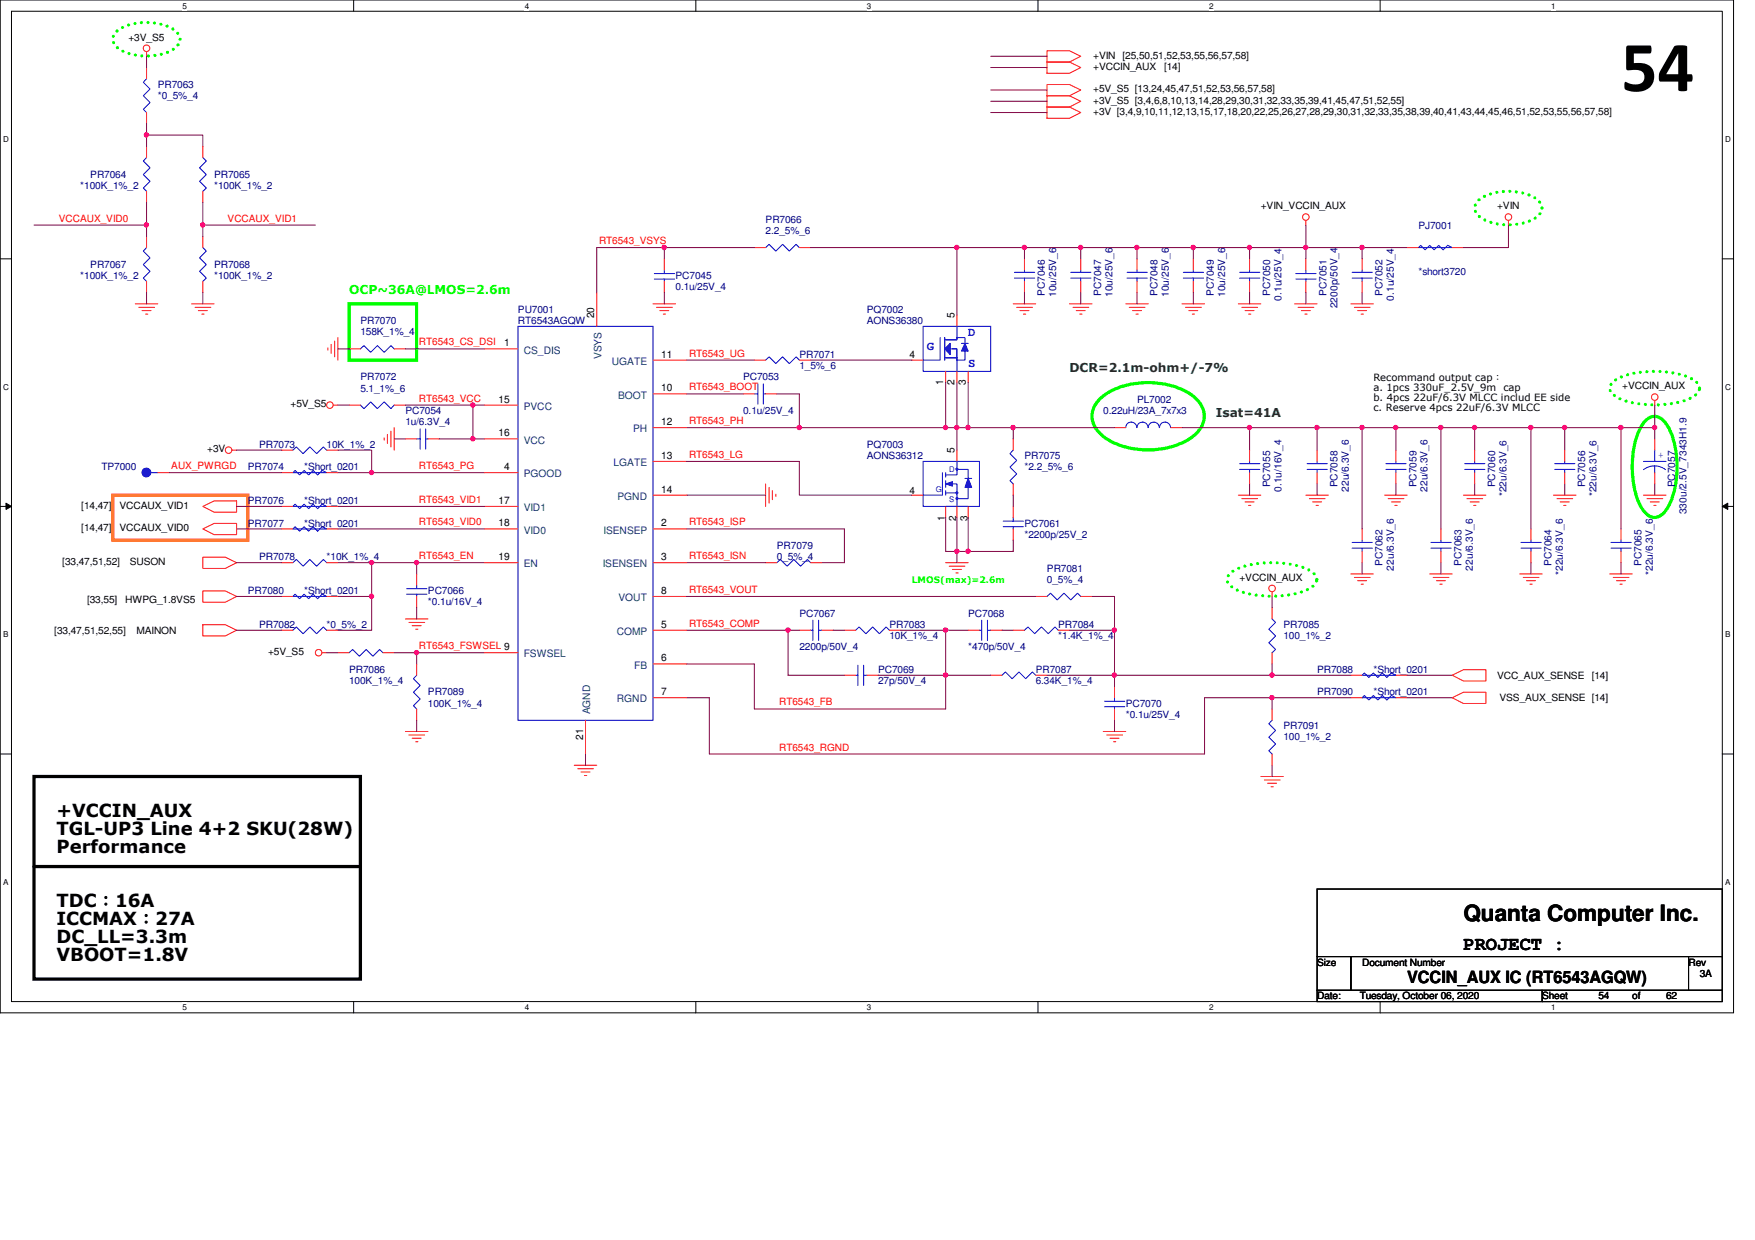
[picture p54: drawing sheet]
<svg xmlns="http://www.w3.org/2000/svg" width="297mm" height="210mm" viewBox="0 0 297 210" stroke-linecap="round" stroke-linejoin="round" font-family="sans-serif">
<defs><g id="words">
<text font-size="12.2" x="274.4" y="15.4">54</text>
<text font-size="3.8" x="247.7" y="155.9">Quanta Computer Inc.</text>
<text font-size="3.2" x="247.7" y="160.8">PROJECT :</text>
<g font-size="3">
<text x="9.6" y="138.3">+VCCIN_AUX</text>
<text x="9.6" y="141.4">TGL-UP3 Line 4+2 SKU(28W)</text>
<text x="9.6" y="144.4">Performance</text>
<text x="9.6" y="153.5">TDC：16A</text>
<text x="9.6" y="156.6">ICCMAX：27A</text>
<text x="9.6" y="159.6">DC_LL=3.3m</text>
<text x="9.6" y="162.7">VBOOT=1.8V</text>
</g>
<text font-size="2.8" x="238.2" y="166.5">VCCIN_AUX IC (RT6543AGQW)</text>
<text font-size="2.1" fill="#0f0" x="59.1" y="49.7">OCP~36A@LMOS=2.6m</text>
<g font-size="2.1" fill="#00f">
<text x="156.8" y="59.2">G</text>
<text x="163.9" y="56.9">D</text>
<text x="163.9" y="62.1">S</text>
</g>
<g font-size="2.1" fill="#008000">
<text x="181" y="63">DCR=2.1m-ohm+/-7%</text>
<text x="205.8" y="70.7">Isat=41A</text>
</g>
<g font-size="1.7">
<text x="21.8" y="6.9">+3V_S5</text>
<text x="185" y="9.9">+VIN [25,50,51,52,53,55,56,57,58]</text>
<text x="185" y="11.8">+VCCIN_AUX</text>
<text x="197" y="11.8">[14]</text>
<text x="185" y="17.5">+3V_S5 [3,4,6,8,10,13,14,28,29,30,31,32,33,35,39,41,45,47,51,52,55]</text>
<text x="185" y="15.6">+5V_S5 [13,24,45,47,51,52,53,56,57,58]</text>
<text x="185" y="19.4">+3V [3,4,9,10,11,12,13,15,17,18,20,22,25,26,27,28,29,30,31,32,33,35,38,39,40,41,43,44,45,46,51,52,53,55,56,57,58]</text>
<text x="213.4" y="35.4">+VIN_VCCIN_AUX</text>
<text x="253.4" y="35.4">+VIN</text>
<text x="100.6" y="53.9" transform="rotate(-90 100.6 53.9)">20</text>
<text x="161.5" y="53.9" transform="rotate(-90 161.5 53.9)">5</text>
<text x="85.3" y="58.6">1</text>
<text x="111.9" y="60.5">11</text>
<text x="153.9" y="60.5">4</text>
<text x="159.6" y="65.2" transform="rotate(-90 159.6 65.2)">1</text>
<text x="161.5" y="65.2" transform="rotate(-90 161.5 65.2)">2</text>
<text x="163.4" y="65.2" transform="rotate(-90 163.4 65.2)">3</text>
<text x="232.4" y="64.6">Recommand output cap：</text>
<text x="274.6" y="65.9">+VCCIN_AUX</text>
<text x="49.2" y="69">+5V_S5</text>
<text x="84.4" y="68.2">15</text>
<text x="111.9" y="66.3">10</text>
<text x="111.9" y="72">12</text>
<text x="232.4" y="66.3">a. 1pcs 330uF_2.5V_9m</text>
<text x="232.4" y="67.9">b. 4pcs 22uF/6.3V MLCC includ EE side</text>
<text x="232.4" y="69.6">c. Reserve 4pcs 22uF/6.3V MLCC</text>
<text x="254.5" y="66.3">cap</text>
<text x="35.1" y="76.6">+3V</text>
<text x="84.4" y="73.9">16</text>
<text x="111.9" y="77.7">13</text>
<text x="161.5" y="76.8" transform="rotate(-90 161.5 76.8)">5</text>
<text x="85.3" y="79.6">4</text>
<text x="111.9" y="83.4">14</text>
<text x="154" y="83.7">4</text>
<text x="13.8" y="89.9">[14,47]</text>
<text x="13.8" y="86.1">[14,47]</text>
<text x="20.2" y="89.9">VCCAUX_VID0</text>
<text x="20.2" y="86.1">VCCAUX_VID1</text>
<text x="84.4" y="85.3">17</text>
<text x="84.4" y="89.1">18</text>
<text x="111.9" y="89.1">2</text>
<text x="159.9" y="88.2" transform="rotate(-90 159.9 88.2)">1</text>
<text x="161.8" y="88.2" transform="rotate(-90 161.8 88.2)">2</text>
<text x="163.7" y="88.2" transform="rotate(-90 163.7 88.2)">3</text>
<text x="10.5" y="95.6">[33,47,51,52]</text>
<text x="22" y="95.6">SUSON</text>
<text x="84.4" y="94.8">19</text>
<text x="111.9" y="94.8">3</text>
<text x="111.9" y="100.5">8</text>
<text x="209.8" y="98.3">+VCCIN_AUX</text>
<text x="9.2" y="107.3">[33,47,51,52,55]</text>
<text x="14.7" y="102.1">[33,55]</text>
<text x="21.2" y="102.1">HWPG_1.8VS5</text>
<text x="23.1" y="107.3">MAINON</text>
<text x="111.9" y="106.3">5</text>
<text x="45.4" y="110.9">+5V_S5</text>
<text x="111.9" y="112">6</text>
<text x="111.9" y="117.7">7</text>
<text x="253.4" y="114.9">VCC_AUX_SENSE</text>
<text x="253.8" y="118.7">VSS_AUX_SENSE [14]</text>
<text x="269.4" y="114.9">[14]</text>
<text x="98.7" y="125.2" transform="rotate(-90 98.7 125.2)">21</text>
<text x="222.9" y="163.4">Size</text>
<text x="230.5" y="163.4">Document Number</text>
<text x="285.8" y="163.4">Rev</text>
<text x="287.7" y="165.4">3A</text>
<text x="222.9" y="169.2">Date:</text>
<text x="230.2" y="169.2">Tuesday, October 06, 2020</text>
<text x="261" y="169.2">Sheet</text>
<text x="270.5" y="169.2">54</text>
<text x="276.3" y="169.2">of</text>
<text x="282" y="169.2">62</text>
</g>
<g font-size="1.7" fill="#000080">
<text x="26.7" y="14.9">PR7063</text>
<text x="26.7" y="16.8">*0_5%_4</text>
<text x="13.6" y="32">*100K_1%_2</text>
<text x="15.3" y="30.1">PR7064</text>
<text x="36.2" y="30.1">PR7065</text>
<text x="36.2" y="32">*100K_1%_2</text>
<text x="129.6" y="37.7">PR7066</text>
<text x="129.6" y="39.6">2.2_5%_6</text>
<text x="240.1" y="38.7">PJ7001</text>
<text x="13.6" y="47.2">*100K_1%_2</text>
<text x="15.3" y="45.3">PR7067</text>
<text x="36.2" y="45.3">PR7068</text>
<text x="36.2" y="47.2">*100K_1%_2</text>
<text x="114.3" y="47.2">PC7045</text>
<text x="240.1" y="46.5">*short3720</text>
<text x="87.7" y="53">PU7001</text>
<text x="114.3" y="49.1">0.1u/25V_4</text>
<text x="146.7" y="53">PQ7002</text>
<text x="176.9" y="50.1" transform="rotate(-90 176.9 50.1)">PC7046</text>
<text x="178.8" y="50.3" transform="rotate(-90 178.8 50.3)">10u/25V_6</text>
<text x="186.4" y="50.1" transform="rotate(-90 186.4 50.1)">PC7047</text>
<text x="188.3" y="50.3" transform="rotate(-90 188.3 50.3)">10u/25V_6</text>
<text x="195.9" y="50.1" transform="rotate(-90 195.9 50.1)">PC7048</text>
<text x="197.8" y="50.3" transform="rotate(-90 197.8 50.3)">10u/25V_6</text>
<text x="205.4" y="50.1" transform="rotate(-90 205.4 50.1)">PC7049</text>
<text x="207.3" y="50.3" transform="rotate(-90 207.3 50.3)">10u/25V_6</text>
<text x="215" y="50.1" transform="rotate(-90 215 50.1)">PC7050</text>
<text x="216.9" y="50.9" transform="rotate(-90 216.9 50.9)">0.1u/25V_4</text>
<text x="224.5" y="50.1" transform="rotate(-90 224.5 50.1)">PC7051</text>
<text x="226.4" y="52.2" transform="rotate(-90 226.4 52.2)">2200p/50V_4</text>
<text x="234" y="50.1" transform="rotate(-90 234 50.1)">PC7052</text>
<text x="235.9" y="50.9" transform="rotate(-90 235.9 50.9)">0.1u/25V_4</text>
<text x="61" y="54.9">PR7070</text>
<text x="61" y="56.8">158K_1%_4</text>
<text x="87.7" y="54.9">RT6543AGQW</text>
<text x="146.7" y="54.9">AONS36380</text>
<text x="61" y="64.4">PR7072</text>
<text x="125.8" y="64.4">PC7053</text>
<text x="135.3" y="60.6">PR7071</text>
<text x="135.3" y="62.5">1_5%_6</text>
<text x="61" y="66.3">5.1_1%_6</text>
<text x="68.6" y="70.1">PC7054</text>
<text x="125.8" y="70.1">0.1u/25V_4</text>
<text x="186.7" y="70.1">0.22uH/23A_7x7x3</text>
<text x="192.4" y="68.2">PL7002</text>
<text x="43.9" y="75.8">PR7073</text>
<text x="55.3" y="75.8">10K_1%_2</text>
<text x="68.6" y="72">1u/6.3V_4</text>
<text x="146.7" y="75.8">PQ7003</text>
<text x="146.7" y="77.7">AONS36312</text>
<text x="173.4" y="77.7">PR7075</text>
<text x="17.2" y="79.6">TP7000</text>
<text x="41.9" y="79.6">PR7074</text>
<text x="51.5" y="79.6">*Short_0201</text>
<text x="173.4" y="79.6">*2.2_5%_6</text>
<text x="215" y="82.5" transform="rotate(-90 215 82.5)">PC7055</text>
<text x="216.9" y="83.3" transform="rotate(-90 216.9 83.3)">0.1u/16V_4</text>
<text x="226.4" y="82.5" transform="rotate(-90 226.4 82.5)">PC7058</text>
<text x="228.3" y="83.3" transform="rotate(-90 228.3 83.3)">22u/6.3V_6</text>
<text x="239.7" y="82.5" transform="rotate(-90 239.7 82.5)">PC7059</text>
<text x="241.6" y="83.3" transform="rotate(-90 241.6 83.3)">22u/6.3V_6</text>
<text x="253.1" y="82.5" transform="rotate(-90 253.1 82.5)">PC7060</text>
<text x="268.3" y="82.5" transform="rotate(-90 268.3 82.5)">PC7056</text>
<text x="283.5" y="82.5" transform="rotate(-90 283.5 82.5)">PC7057</text>
<text x="41.9" y="89.2">PR7077</text>
<text x="41.9" y="85.3">PR7076</text>
<text x="51.5" y="89.2">*Short_0201</text>
<text x="51.5" y="85.3">*Short_0201</text>
<text x="173.4" y="89.2">PC7061</text>
<text x="255" y="84" transform="rotate(-90 255 84)">*22u/6.3V_6</text>
<text x="270.2" y="84" transform="rotate(-90 270.2 84)">*22u/6.3V_6</text>
<text x="285.5" y="87.1" transform="rotate(-90 285.5 87.1)">330u/2.5V_7343H1.9</text>
<text x="43.9" y="94.9">PR7078</text>
<text x="55.3" y="94.9">*10K_1%_4</text>
<text x="131.5" y="93">PR7079</text>
<text x="131.5" y="94.9">0_5%_4</text>
<text x="173.4" y="91.1">*2200p/25V_2</text>
<text x="234" y="95.8" transform="rotate(-90 234 95.8)">PC7062</text>
<text x="247.4" y="95.8" transform="rotate(-90 247.4 95.8)">PC7063</text>
<text x="262.6" y="95.8" transform="rotate(-90 262.6 95.8)">PC7064</text>
<text x="277.8" y="95.8" transform="rotate(-90 277.8 95.8)">PC7065</text>
<text x="41.9" y="100.6">PR7080</text>
<text x="51.5" y="100.6">*Short_0201</text>
<text x="72.4" y="100.6">PC7066</text>
<text x="177.2" y="96.8">PR7081</text>
<text x="177.2" y="98.7">0_5%_4</text>
<text x="235.9" y="96.6" transform="rotate(-90 235.9 96.6)">22u/6.3V_6</text>
<text x="249.3" y="96.6" transform="rotate(-90 249.3 96.6)">22u/6.3V_6</text>
<text x="264.5" y="97.4" transform="rotate(-90 264.5 97.4)">*22u/6.3V_6</text>
<text x="279.7" y="97.4" transform="rotate(-90 279.7 97.4)">*22u/6.3V_6</text>
<text x="43.9" y="106.3">PR7082</text>
<text x="55.3" y="106.3">*0_5%_2</text>
<text x="72.4" y="102.5">*0.1u/16V_4</text>
<text x="135.3" y="104.4">PC7067</text>
<text x="150.5" y="106.3">PR7083</text>
<text x="163.9" y="104.4">PC7068</text>
<text x="179.1" y="106.3">PR7084</text>
<text x="217.2" y="106.3">PR7085</text>
<text x="59.1" y="113.9">PR7086</text>
<text x="135.3" y="110.1">2200p/50V_4</text>
<text x="148.6" y="113.9">PC7069</text>
<text x="150.5" y="108.2">10K_1%_4</text>
<text x="163.9" y="110.1">*470p/50V_4</text>
<text x="175.3" y="113.9">PR7087</text>
<text x="179.1" y="108.2">*1.4K_1%_4</text>
<text x="217.2" y="108.2">100_1%_2</text>
<text x="222.9" y="113.9">PR7088</text>
<text x="232.4" y="113.9">*Short_0201</text>
<text x="59.1" y="115.8">100K_1%_4</text>
<text x="72.4" y="117.7">PR7089</text>
<text x="72.4" y="119.6">100K_1%_4</text>
<text x="148.6" y="115.8">27p/50V_4</text>
<text x="175.3" y="115.8">6.34K_1%_4</text>
<text x="190.5" y="119.6">PC7070</text>
<text x="222.9" y="117.7">PR7090</text>
<text x="232.4" y="117.7">*Short_0201</text>
<text x="190.5" y="121.5">*0.1u/25V_4</text>
<text x="217.2" y="123.4">PR7091</text>
<text x="217.2" y="125.3">100_1%_2</text>
</g>
<g font-size="1.7" fill="#f00">
<text x="9.9" y="37.5">VCCAUX_VID0</text>
<text x="38.5" y="37.5">VCCAUX_VID1</text>
<text x="101.4" y="41.3">RT6543_VSYS</text>
<text x="70.9" y="58.5">RT6543_CS_DSI</text>
<text x="116.6" y="60.4">RT6543_UG</text>
<text x="70.9" y="68">RT6543_VCC</text>
<text x="116.6" y="71.8">RT6543_PH</text>
<text x="116.6" y="66.1">RT6543_BOOT</text>
<text x="116.6" y="77.5">RT6543_LG</text>
<text x="29" y="79.4">AUX_PWRGD</text>
<text x="70.9" y="79.4">RT6543_PG</text>
<text x="70.9" y="85.1">RT6543_VID1</text>
<text x="70.9" y="88.9">RT6543_VID0</text>
<text x="116.6" y="88.9">RT6543_ISP</text>
<text x="70.9" y="94.7">RT6543_EN</text>
<text x="116.6" y="94.7">RT6543_ISN</text>
<text x="116.6" y="100.4">RT6543_VOUT</text>
<text x="116.6" y="106.1">RT6543_COMP</text>
<text x="70.9" y="109.9">RT6543_FSWSEL 9</text>
<text x="131.9" y="119.4">RT6543_FB</text>
<text x="131.9" y="127">RT6543_RGND</text>
</g>
<g font-size="1.7" fill="#004080">
<text x="88.6" y="59.9">CS_DIS</text>
<text x="101.8" y="60.8" transform="rotate(-90 101.8 60.8)">VSYS</text>
<text x="103.5" y="61.8">UGATE</text>
<text x="88.6" y="69.4">PVCC</text>
<text x="104.6" y="67.5">BOOT</text>
<text x="88.6" y="75.1">VCC</text>
<text x="107.1" y="73.2">PH</text>
<text x="88.6" y="80.8">PGOOD</text>
<text x="103.8" y="78.9">LGATE</text>
<text x="88.6" y="86.5">VID1</text>
<text x="104.5" y="84.6">PGND</text>
<text x="88.6" y="90.3">VID0</text>
<text x="102.1" y="90.3">ISENSEP</text>
<text x="88.6" y="96.1">EN</text>
<text x="102" y="96.1">ISENSEN</text>
<text x="104.7" y="101.8">VOUT</text>
<text x="104.4" y="107.5">COMP</text>
<text x="88.6" y="111.3">FSWSEL</text>
<text x="107.4" y="113.2">FB</text>
<text x="104.4" y="118.9">RGND</text>
<text x="99.9" y="120.9" transform="rotate(-90 99.9 120.9)">AGND</text>
</g>
<text font-size="1.7" fill="#00f" x="280.7" y="77.5">+</text>
<text font-size="1.5" fill="#0f0" x="154.3" y="98.7">LMOS(max)=2.6m</text>
<g font-size="1.4">
<text x="30.9" y="1.4">5</text>
<text x="88.8" y="1.4">4</text>
<text x="146.7" y="1.4">3</text>
<text x="204.6" y="1.4">2</text>
<text x="262.5" y="1.4">1</text>
<text x=".5" y="24.1">D</text>
<text x="292" y="24.1">D</text>
<text x=".5" y="66">C</text>
<text x="292" y="66">C</text>
<text x=".5" y="107.9">B</text>
<text x="292" y="107.9">B</text>
<text x=".5" y="149.8">A</text>
<text x="292" y="149.8">A</text>
<text x="30.9" y="171">5</text>
<text x="88.8" y="171">4</text>
<text x="146.7" y="171">3</text>
<text x="204.6" y="171">2</text>
<text x="262.5" y="171">1</text>
</g>
<g font-size="1.3" fill="#00f">
<text x="158.4" y="83.3">G</text>
<text x="160.7" y="79.9">D</text>
<text x="160.7" y="85">S</text>
</g>
</g></defs>
<path d="M0 0h293.4v171.4h-293.4zM1.9 1.9h289.6v167.6h-289.6z" fill="none" stroke="#000" stroke-width=".17"/>
<g fill="#fff">
<path d="M30.9 .2h.8v1.5h-.8z"/>
<path d="M30.9 169.8h.8v1.5h-.8z"/>
</g>
<path d="M59.9 0v1.9M59.9 169.5v1.9" fill="none" stroke="#000" stroke-width=".17"/>
<g fill="#fff">
<path d="M88.8 .2h.8v1.5h-.8z"/>
<path d="M88.8 169.8h.8v1.5h-.8z"/>
</g>
<path d="M117.8 0v1.9M117.8 169.5v1.9" fill="none" stroke="#000" stroke-width=".17"/>
<g fill="#fff">
<path d="M146.7 .2h.8v1.5h-.8z"/>
<path d="M146.7 169.8h.8v1.5h-.8z"/>
</g>
<path d="M175.7 0v1.9M175.7 169.5v1.9" fill="none" stroke="#000" stroke-width=".17"/>
<g fill="#fff">
<path d="M204.6 .2h.8v1.5h-.8z"/>
<path d="M204.6 169.8h.8v1.5h-.8z"/>
</g>
<path d="M233.6 0v1.9M233.6 169.5v1.9" fill="none" stroke="#000" stroke-width=".17"/>
<g fill="#fff">
<path d="M262.5 .2h.8v1.5h-.8z"/>
<path d="M262.5 169.8h.8v1.5h-.8z"/>
<path d="M.5 22.9h1v1.5h-1z"/>
<path d="M292 22.9h1v1.5h-1z"/>
<path d="M.5 64.8h1v1.5h-1z"/>
<path d="M292 64.8h1v1.5h-1z"/>
</g>
<path d="M0 43.8h1.9M291.5 43.8h1.9" fill="none" stroke="#000" stroke-width=".17"/>
<g fill="#fff">
<path d="M.5 106.7h.9v1.5h-.9z"/>
<path d="M292 106.7h.9v1.5h-.9z"/>
</g>
<path d="M0 85.7h1.9M1 85.2l.9 .5-.9 .5zM291.5 85.7l.9-.5v1zM291.5 85.7h1.9" fill="none" stroke="#000" stroke-width=".17"/>
<path d="M1 85.2l.9 .5-.9 .5zM291.5 85.7l.9-.5v1z" fill="#000"/>
<g fill="#fff">
<path d="M.5 148.6h.9v1.5h-.9z"/>
<path d="M292 148.6h.9v1.5h-.9z"/>
</g>
<path d="M0 127.6h1.9M291.5 127.6h1.9M222.9 150.5h68.6v11.4h-68.6zM222.9 161.9h5.7v5.7h-5.7zM222.9 167.6h38.1v1.9h-38.1zM228.6 161.9h57.2v5.7h-57.2zM261 167.6h30.5v1.9h-30.5zM285.8 161.9h5.7v5.7h-5.7z" fill="none" stroke="#000" stroke-width=".17"/>
<path d="M19.1 83.8h22.8v7.6h-22.8z" fill="none" stroke="#ff8000" stroke-width=".55"/>
<path d="M59.1 51.4h11.4v9.6h-11.4zM186.3 67.4a12.9 12.9 0 0 1 10.8-2.4 9.7 9.7 0 0 1 5.8 3.1 3.8 3.8 0 0 1-.6 5.4 12.9 12.9 0 0 1-10.7 2.4 9.6 9.6 0 0 1-5.9-3.1 3.8 3.8 0 0 1 .6-5.4zM278.3 71.4a2.05 2.05 0 0 1 3.5 0 13.4 13.4 0 0 1 2 9 11.3 11.3 0 0 1-2 6.2 2.05 2.05 0 0 1-3.5 0 13.6 13.6 0 0 1-2-9 11.3 11.3 0 0 1 2-6.2z" fill="none" stroke="#0f0" stroke-width=".55"/>
<path d="M5.8 131.4h55.2v34.3h-55.2zM5.8 146.7h55.2" fill="none" stroke="#000" stroke-width=".55"/>
<path d="M19.9 5.2a9.3 9.3 0 0 1 9.8 0 1.7 1.7 0 0 1 0 2.9 9.3 9.3 0 0 1-9.8 0 1.71 1.71 0 0 1 0-2.9zM250.4 33.8a9.3 9.3 0 0 1 9.8 0 1.7 1.7 0 0 1 0 2.9 9.3 9.3 0 0 1-9.8 0 1.71 1.71 0 0 1 0-2.9zM272.8 64.8a8.2 8.2 0 0 1 4.8-1.8 16.4 16.4 0 0 1 8.6 1 1.89 1.89 0 0 1 1.4 2.2 5.6 5.6 0 0 1-4.1 2 17.1 17.1 0 0 1-9.6-.8 1.89 1.89 0 0 1-1.3-2.2zM208.1 97.2a8.2 8.2 0 0 1 4.8-1.8 16.4 16.4 0 0 1 8.5 1 1.89 1.89 0 0 1 1.4 2.1 5.6 5.6 0 0 1-4 2.1 17.1 17.1 0 0 1-9.7-.8 1.89 1.89 0 0 1-1.3-2.2z" fill="none" stroke="#0f0" stroke-width=".55" stroke-dasharray="0 1.1"/>
<g fill="none" stroke="#f00" stroke-width=".17">
<path d="M24.8 8.8v.7M177.2 8.6h3.8l1.9 .9-1.9 1h-3.8zM177.2 10.5h3.8l1.9 .9-1.9 1h-3.8zM177.2 16.2h3.8l1.9 .9-1.9 1h-3.8zM177.2 14.3h3.8l1.9 .9-1.9 1h-3.8zM177.2 18.1h3.8l1.9 .9-1.9 1h-3.8zM221 37.3v.8M255.3 37.3v.8M22.9 51.4h3.8M23.5 52h2.7M24 52.6h1.6M24.6 53.2h.4"/>
<path d="M32.4 51.4h3.8M33 52h2.7M33.6 52.6h1.5M34.2 53.2h.3M34.3 40v1.9M34.3 47.6v1.9M55.5 58.9v.4M56 58.3v1.5M56.6 57.7v2.7M57.2 57.2v3.8M110.5 51.4h3.8M111.1 52h2.7"/>
<path d="M111.7 52.6h1.5M112.3 53.2h.3M171.5 51.4h3.8M172.1 52h2.6M172.6 52.6h1.6M173.2 53.2h.4M181 51.4h3.8M181.6 52h2.7M182.2 52.6h1.5M182.7 53.2h.4M190.5 51.4h3.8M191.1 52h2.7"/>
<path d="M191.7 52.6h1.5M192.3 53.2h.4M200.1 51.4h3.8M200.7 52h2.6M201.2 52.6h1.5M201.8 53.2h.4M202 43.8v1.9M202 47.6v1.9M209.6 51.4h3.8M210.2 52h2.6M210.7 52.6h1.6M211.3 53.2h.4"/>
<path d="M219.1 51.4h3.8M219.7 52h2.7M220.3 52.6h1.5M220.8 53.2h.4M228.6 51.4h3.8M229.2 52h2.7M229.8 52.6h1.5M230.4 53.2h.4M39.3 76.2h.7M47.7 76.2h1.9M55.3 76.2h1.9M56.4 68.6h.8"/>
<path d="M65 74.1v.4M65.6 73.5v1.6M66.2 73v2.6M66.7 72.4v3.8M280.1 67.8v.8M34.3 89.5l1.9-.9h3.8v1.9h-3.8zM34.3 85.7l1.9-.9h3.8v1.9h-3.8zM34.3 94.3h3.8l1.9 .9-1.9 1h-3.8zM129.6 81.9v3.8M130.2 82.5v2.7M130.7 83.1v1.5M131.3 83.7v.3"/>
<path d="M160.1 95.2h3.8M160.7 95.8h2.6M161.2 96.4h1.5M161.8 97h.4M209.6 83.8h3.8M210.2 84.4h2.6M210.7 85h1.6M211.3 85.6h.4M221 83.8h3.8M221.6 84.4h2.7M222.2 85h1.5M222.8 85.6h.3"/>
<path d="M228.6 97.2h3.8M229.2 97.7h2.7M229.8 98.3h1.5M230.4 98.9h.4M234.4 83.8h3.8M234.9 84.4h2.7M235.5 85h1.5M236.1 85.6h.4M242 97.2h3.8M242.6 97.7h2.6M243.1 98.3h1.5M243.7 98.9h.4"/>
<path d="M247.7 83.8h3.8M248.3 84.4h2.6M248.8 85h1.6M249.4 85.6h.4M257.2 97.2h3.8M257.8 97.7h2.7M258.4 98.3h1.5M258.9 98.9h.4M262.9 83.8h3.8M263.5 84.4h2.7M264.1 85h1.5M264.7 85.6h.3"/>
<path d="M272.5 97.2h3.8M273 97.7h2.7M273.6 98.3h1.5M274.2 98.9h.4M278.2 83.8h3.8M278.8 84.4h2.6M279.3 85h1.5M279.9 85.6h.4M34.3 100h3.8l1.9 1-1.9 .9h-3.8zM34.3 105.7h3.8l1.9 1-1.9 1h-3.8zM54.5 110.5h.8M68.6 104.8h3.8"/>
<path d="M69.2 105.4h2.7M69.8 105.9h1.5M70.4 106.5h.3M188.6 116.2v1.9M215.3 100.2v.8M245.8 114.3l1.9-.9h3.8v1.9h-3.8zM245.8 118.1l1.9-.9h3.8v1.9h-3.8zM68.6 123.8h3.8M69.2 124.4h2.7M69.8 125h1.5M70.4 125.6h.3M97.2 129.5h3.8"/>
<path d="M97.8 130.1h2.7M98.3 130.7h1.6M98.9 131.3h.4M186.7 123.8h3.8M187.3 124.4h2.7M187.9 125h1.5M188.5 125.6h.3M188.6 120v1.9M213.4 131.4h3.8M214 132h2.7M214.5 132.6h1.6M215.1 133.2h.4"/>
<circle cx="24.8" cy="8.2" r=".56"/>
<circle cx="221" cy="36.7" r=".56"/>
<circle cx="255.3" cy="36.7" r=".56"/>
<circle cx="38.7" cy="76.2" r=".56"/>
<circle cx="55.8" cy="68.6" r=".56"/>
<circle cx="280.1" cy="67.2" r=".56"/>
<circle cx="215.3" cy="99.6" r=".56"/>
<circle cx="53.9" cy="110.5" r=".56"/>
</g>
<path d="M34.3 41.9l.6 .6-1.1 1.1 1.1 1.2-1.1 1.1 1.1 1.2-.6 .5M200.3 47.1h3.4M200.3 46.1h3.4M202 45.7v.4M202 47.1v.5M49.6 76.2l.6-.6 1.1 1.2 1.1-1.2 1.2 1.2 1.1-1.2 .6 .6M186.9 118.7h3.5M186.9 119.6h3.5M188.6 119.6v.4M188.6 118.1v.6" fill="none" stroke="#00f" stroke-width=".17"/>
<path d="M159.9 59.1l.9-1v1.9z" fill="#00f"/>
<path d="M159.9 59.1l.9-1v1.9z" fill="none" stroke="#00f" stroke-width=".17"/>
<path d="M163.3 58.1l.6 1.3h-1.2z" fill="#00f"/>
<g fill="none" stroke="#00f" stroke-width=".17">
<path d="M110.7 46.3h3.5M110.7 47.2h3.5M112.4 47.2v.4M112.4 45.7v.6M129.6 41.9l.6-.5 1.1 1.1 1.2-1.1 1.1 1.1 1.1-1.1 .6 .5M156.2 55.2h11.5v7.7h-11.5zM159.1 57.2v3.8h-2.9M159.9 57.1v3.9M160.8 59.1h1.2v1.9M161.2 59.1h.8v1.9M162 57.1v.4h-1.9M162 57.1v.4h-2.1"/>
<path d="M162 57.1h1.3v1M162 55.2v1.9M162.7 58.1h1.2M163.3 58.1l.6 1.3h-1.2zM163.3 59.4v1.6h-1.3M190.8 47.1h3.4M190.8 46.1h3.4M192.4 45.7v.4M192.4 47.1v.5M219.3 46.3h3.5M219.3 47.2h3.5M221 47.2v.4"/>
<path d="M221 45.7v.6M159.9 60.6h2.1M160.1 60.6h1.7M162 61v1.9M221.2 79.5h3.5M221.2 78.5h3.5M222.9 78.1v.4M222.9 79.5v.5M234.6 79.5h3.4M234.6 78.5h3.4M236.3 78.1v.4M236.3 79.5v.5"/>
<path d="M263.1 79.5h3.5M263.1 78.5h3.5M264.8 78.1v.4M264.8 79.5v.5M278.2 79.5a3 3 0 0 1 3.7 0M278.2 78.1h3.8M280.1 78.9v1.1M280.1 76.2v1.9M49.6 95.2l.6-.5 1.1 1.1 1.1-1.1 1.2 1.1 1.1-1.1 .6 .5M49.6 89.5l.3-.3 .8 .7 .8-.7 .7 .7 .8-.7 .8 .7 .7-.7 .8 .3zM169.8 88.2h3.4M169.8 89.2h3.4"/>
<path d="M171.5 89.2v.3M171.5 87.6v.6M144.8 114.3h.4M145.2 112.6v3.4M146.2 114.3h.5M146.2 112.6v3.4M173.4 106.7l.6-.6 1.1 1.2 1.2-1.2 1.1 1.2 1.2-1.2 .5 .6"/>
</g>
<g fill="none" stroke="#f00" stroke-width=".17">
<path d="M112.4 47.6v1.9M112.4 43.8v1.9M127.7 41.9h1.9M135.3 41.9h1.9M162 53.3v1.9M192.4 43.8v1.9M192.4 47.6v1.9M221 47.6v1.9M221 43.8v1.9M154.3 61h1.9M160.1 62.9v1.9M162 62.9v1.9"/>
<path d="M163.9 62.9v1.9M222.9 76.2v1.9M236.3 76.2v1.9M264.8 76.2v1.9M280.1 74.3v1.9M47.7 95.2h1.9M47.7 89.5h1.9M55.3 95.2h1.9M55.3 89.5h1.9M171.5 89.5v1.9M171.5 85.7v1.9M222.9 80v1.9"/>
<path d="M236.3 80v1.9M264.8 80v1.9M280.1 80v1.9M142.9 114.3h1.9M146.7 114.3h1.9M171.5 106.7h1.9M179.1 106.7h1.9"/>
</g>
<circle cx="24.8" cy="80" r=".75" fill="#00f"/>
<g fill="none" stroke="#00f" stroke-width=".17">
<path d="M24.8 13.3l-.5 .6 1.1 1.2-1.1 1.1 1.1 1.2-1.1 1.1 .5 .5M24.8 26.7l-.5 .6 1.1 1.1-1.1 1.1 1.1 1.2-1.1 1.1 .5 .6M34.3 26.7l.6 .6-1.1 1.1 1.1 1.1-1.1 1.2 1.1 1.1-.6 .6M24.8 41.9l-.5 .6 1.1 1.1-1.1 1.2 1.1 1.1-1.1 1.2 .5 .5M61 59.1l.6-.6 1.1 1.1 1.2-1.1 1.1 1.1 1.2-1.1 .5 .6M87.7 55.2h22.8v66.7h-22.8zM171.7 47.1h3.4M171.7 46.1h3.4M173.4 45.7v.4M173.4 47.1v.5M181.2 47.1h3.5M181.2 46.1h3.5"/>
<path d="M182.9 45.7v.4M182.9 47.1v.5M209.8 47.1h3.4M209.8 46.1h3.4M211.5 45.7v.4M211.5 47.1v.5M228.9 47.1h3.4M228.9 46.1h3.4M230.5 45.7v.4M230.5 47.1v.5M240.1 41.9l.3-.4 .8 .8 .8-.8 .7 .8 .8-.8 .8 .8 .7-.8 .8 .4zM61 68.6l.6 .6 1.1-1.2 1.2 1.2 1.1-1.2 1.2 1.2 .5-.6"/>
<path d="M70.5 74.3h.6M71.1 72.6v3.4M72 74.3h.4M72 72.6v3.4M127.7 66.7h.6M128.3 65v3.4M129.2 65v3.4M129.2 66.7h.4M129.6 61l.6-.6 1.1 1.2 1.2-1.2 1.1 1.2 1.1-1.2 .6 .6M171.5 76.2l-.6 .6 1.2 1.1-1.2 1.2 1.2 1.1-1.2 1.2 .6 .5M192.4 72.4a.93 .93 0 0 0-.9-.9 .93 .93 0 0 0-1 .9M194.3 72.4a.93 .93 0 0 0-.9-.9 .93 .93 0 0 0-1 .9"/>
<path d="M196.2 72.4a.93 .93 0 0 0-.9-.9 .93 .93 0 0 0-1 .9M198.1 72.4a.93 .93 0 0 0-.9-.9 .93 .93 0 0 0-.9 .9M209.8 79.5h3.4M209.8 78.5h3.4M211.5 78.1v.4M211.5 79.5v.5M247.9 79.5h3.4M247.9 78.5h3.4M249.6 78.1v.4M249.6 79.5v.5M25.6 80h1.1M49.6 80l.3-.4 .8 .8 .8-.8 .7 .8 .8-.8 .8 .8 .7-.8 .8 .4z"/>
<path d="M49.6 85.7l.3-.4 .8 .8 .8-.8 .7 .8 .8-.8 .8 .8 .7-.8 .8 .4zM68.8 99.7h3.5M70.5 99.1v.6M131.5 95.2l.6-.5 1.1 1.1 1.2-1.1 1.1 1.1 1.1-1.1 .6 .5M160.1 83.4h1.9M160.1 81.4v1.1M160.1 80v.8M160.1 83.1v.7M160.1 85.7h3.8M163.3 81h1.2M228.9 92.8h3.4M228.9 91.8h3.4"/>
<path d="M230.5 91.4v.4M230.5 92.8v.5M242.2 92.8h3.4M242.2 91.8h3.4M243.9 91.4v.4M243.9 92.8v.5M257.4 92.8h3.5M257.4 91.8h3.5M259.1 91.4v.4M259.1 92.8v.5M272.7 92.8h3.4M272.7 91.8h3.4"/>
<path d="M274.4 91.4v.4M274.4 92.8v.5M49.6 106.7l.6-.6 1.1 1.2 1.1-1.2 1.2 1.2 1.1-1.2 .6 .6M49.6 101l.3-.4 .8 .7 .8-.7 .7 .7 .8-.7 .8 .7 .7-.7 .8 .4zM59.1 110.5l.6-.6 1.1 1.2 1.2-1.2 1.1 1.2 1.2-1.2 .5 .6M68.8 100.6h3.5M70.5 114.3l-.5 .6 1.1 1.1-1.1 1.2 1.1 1.1-1.1 1.2 .5 .5M70.5 100.6v.4M137.2 106.7h.4M137.6 105v3.4M138.6 106.7h.5M138.6 105v3.4"/>
<path d="M144.8 106.7l.6-.6 1.2 1.2 1.1-1.2 1.1 1.2 1.2-1.2 .5 .6M165.8 106.7h.4M166.2 105v3.4M167.1 105v3.4M167.1 106.7h.6M177.2 101l.6-.6 1.1 1.2 1.2-1.2 1.1 1.2 1.2-1.2 .5 .6M215.3 104.8l.6 .6-1.1 1.1 1.1 1.2-1.1 1.1 1.1 1.1-.6 .6M230.5 114.3l.4-.4 .8 .8 .7-.8 .8 .8 .8-.8 .7 .8 .8-.8 .8 .4zM230.9 117.7l.8 .8 .7-.8 .8 .8 .8-.8 .7 .8 .8-.8 .8 .4h-5.8zM215.3 121.9l-.5 .6 1.1 1.2-1.1 1.1 1.1 1.1-1.1 1.2 .5 .5"/>
<circle cx="24.8" cy="80" r=".75"/>
</g>
<g fill="none" stroke="#f00" stroke-width=".17">
<path d="M24.8 11.4v1.9M24.8 19v2M24.8 24.8v1.9M24.8 32.4v1.9M34.3 24.8v1.9M34.3 32.4v1.9M24.8 40v1.9M24.8 47.6v1.9M59.1 59.1h1.9M66.7 59.1h1.9M82 59.1h5.7M101 49.5v5.7"/>
<path d="M173.4 43.8v1.9M173.4 47.6v1.9M182.9 43.8v1.9M182.9 47.6v1.9M211.5 43.8v1.9M211.5 47.6v1.9M230.5 43.8v1.9M230.5 47.6v1.9M238.2 41.9h1.9M245.8 41.9h1.9M59.1 68.6h1.9M66.7 68.6h1.9"/>
<path d="M68.6 74.3h1.9M72.4 74.3h1.9M82 74.3h5.7M82 68.6h5.7M110.5 66.7h5.7M110.5 61h5.7M110.5 72.4h5.7M110.5 78.1h5.7M125.8 66.7h1.9M127.7 61h1.9M129.6 66.7h1.9M135.3 61h1.9"/>
<path d="M171.5 74.3v1.9M188.6 72.4h1.9M198.2 72.4h1.9M211.5 76.2v1.9M249.6 76.2v1.9M26.7 80h1.9M47.7 80h1.9M47.7 85.7h1.9M55.3 80h1.9M55.3 85.7h1.9M70.5 97.2v1.9M82 80h5.7"/>
<path d="M82 95.2h5.7M82 85.7h5.7M82 89.5h5.7M110.5 83.8h5.7M110.5 89.5h5.7M110.5 95.2h5.7M129.6 95.2h1.9M137.2 95.2h1.9M171.5 81.9v1.9M211.5 80v1.9M230.5 89.5v1.9M230.5 93.3v2"/>
<path d="M243.9 89.5v1.9M243.9 93.3v2M249.6 80v1.9M259.1 89.5v1.9M259.1 93.3v2M274.4 89.5v1.9M274.4 93.3v2M47.7 106.7h1.9M47.7 101h1.9M55.3 106.7h1.9M55.3 101h1.9M57.2 110.5h1.9"/>
<path d="M64.8 110.5h1.9M70.5 112.4v1.9M70.5 101v1.9M82 110.5h5.7M110.5 101h5.7M110.5 106.7h5.7M110.5 112.4h5.7M110.5 118.1h5.7M135.3 106.7h1.9M139.1 106.7h1.9M142.9 106.7h1.9M150.5 106.7h1.9"/>
<path d="M163.9 106.7h1.9M167.7 106.7h1.9M175.3 101h1.9M182.9 101h1.9M215.3 110.5v1.9M215.3 102.9v1.9M228.6 118.1h1.9M228.6 114.3h1.9M236.3 118.1h1.9M236.3 114.3h1.9M70.5 120v1.9M99.1 121.9v5.7"/>
<path d="M215.3 120v1.9M215.3 127.6v1.9"/>
</g>
<path d="M161.8 83.3h.3v.3h-.3z" fill-rule="evenodd" fill="#00f"/>
<path d="M161.8 83.3h.3v.3h-.3z" fill="none" stroke="#00f" stroke-width=".17"/>
<path d="M161.8 79.3h.3v.2h-.3z" fill-rule="evenodd" fill="#00f"/>
<path d="M161.8 79.3h.3v.2h-.3z" fill="none" stroke="#00f" stroke-width=".17"/>
<path d="M161.8 84.2h.3v.3h-.3z" fill-rule="evenodd" fill="#00f"/>
<path d="M162 79.5h1.9v1.5M162 78.1v2.3h-1.9M159.5 80v3.8h-3.3M161.2 81.9h.8v3.8M161.8 84.2h.3v.3h-.3zM163.9 82.5v1.9h-1.9" fill="none" stroke="#00f" stroke-width=".17"/>
<path d="M160.1 81.9l1.1-.4v.8z" fill="#00f"/>
<path d="M160.1 81.9l1.1-.4v.8z" fill="none" stroke="#00f" stroke-width=".17"/>
<path d="M163.9 81l.6 1.5h-1.2z" fill="#00f"/>
<path d="M156.2 78.1h9.6v7.6h-9.6zM163.9 81l.6 1.5h-1.2zM169.6 114.3l.6-.6 1.1 1.2 1.2-1.2 1.1 1.2 1.1-1.2 .6 .6" fill="none" stroke="#00f" stroke-width=".17"/>
<path d="M162 76.2v1.9M154.3 83.8h1.9M160.1 85.7v1.9M162 85.7v1.9M163.9 85.7v1.9M167.7 114.3h1.9M175.3 114.3h1.9" fill="none" stroke="#f00" stroke-width=".17"/>
<path d="M24.8 34.3v3.8M34.3 34.3v3.8h19.1M24.8 49.5v1.9M34.3 49.5v1.9" fill="none" stroke="#800040" stroke-width=".17"/>
<circle cx="34.3" cy="38.1" r=".37" fill="#f0f"/>
<circle cx="34.3" cy="38.1" r=".37" fill="none" stroke="#f0f" stroke-width=".17"/>
<path d="M5.8 38.1h19v1.9M34.3 38.1v1.9" fill="none" stroke="#800040" stroke-width=".17"/>
<circle cx="24.8" cy="38.1" r=".37" fill="#f0f"/>
<circle cx="24.8" cy="38.1" r=".37" fill="none" stroke="#f0f" stroke-width=".17"/>
<path d="M24.8 24.8v-1.9h9.5v1.9" fill="none" stroke="#800040" stroke-width=".17"/>
<circle cx="24.8" cy="22.8" r=".37" fill="#f0f"/>
<circle cx="24.8" cy="22.8" r=".37" fill="none" stroke="#f0f" stroke-width=".17"/>
<path d="M57.2 59.1h1.9M68.6 59.1h13.4M101 41.9v7.6M112.4 41.9h15.3M68.6 68.6h11.4M200.1 72.4h11.4M116.2 101h59.1M188.6 101v5.7" fill="none" stroke="#800040" stroke-width=".17"/>
<circle cx="80" cy="68.6" r=".37" fill="#f0f"/>
<circle cx="80" cy="68.6" r=".37" fill="none" stroke="#f0f" stroke-width=".17"/>
<path d="M80 74.3h2M62.9 80h19.1" fill="none" stroke="#800040" stroke-width=".17"/>
<circle cx="62.9" cy="80" r=".37" fill="#f0f"/>
<circle cx="62.9" cy="80" r=".37" fill="none" stroke="#f0f" stroke-width=".17"/>
<path d="M137.2 41.9h24.8M82 68.6h-2v5.7" fill="none" stroke="#800040" stroke-width=".17"/>
<circle cx="161.9" cy="41.9" r=".37" fill="#f0f"/>
<circle cx="161.9" cy="41.9" r=".37" fill="none" stroke="#f0f" stroke-width=".17"/>
<path d="M57.2 68.6h1.9M57.2 85.7h24.8M70.5 110.5h11.5" fill="none" stroke="#800040" stroke-width=".17"/>
<circle cx="70.5" cy="110.5" r=".37" fill="#f0f"/>
<circle cx="70.5" cy="110.5" r=".37" fill="none" stroke="#f0f" stroke-width=".17"/>
<path d="M101 41.9h11.4M99.1 127.6v1.9" fill="none" stroke="#800040" stroke-width=".17"/>
<circle cx="112.4" cy="41.9" r=".37" fill="#f0f"/>
<circle cx="112.4" cy="41.9" r=".37" fill="none" stroke="#f0f" stroke-width=".17"/>
<path d="M112.4 41.9v1.9M112.4 49.5v1.9M116.2 78.1h19.1M137.2 61h17.1M70.5 95.2h11.5M116.2 95.2h13.4M116.2 89.5h26.7M66.7 110.5h3.8v1.9M70.5 121.9v1.9" fill="none" stroke="#800040" stroke-width=".17"/>
<circle cx="70.5" cy="95.2" r=".37" fill="#f0f"/>
<circle cx="70.5" cy="95.2" r=".37" fill="none" stroke="#f0f" stroke-width=".17"/>
<path d="M116.2 66.7h9.6M116.2 72.4h43.9M162 93.3v1.9M55.3 110.5h1.9" fill="none" stroke="#800040" stroke-width=".17"/>
<circle cx="160" cy="72.4" r=".37" fill="#f0f"/>
<circle cx="160" cy="72.4" r=".37" fill="none" stroke="#f0f" stroke-width=".17"/>
<circle cx="135.3" cy="72.4" r=".37" fill="#f0f"/>
<circle cx="135.3" cy="72.4" r=".37" fill="none" stroke="#f0f" stroke-width=".17"/>
<path d="M163.9 72.4h24.7M120.1 118.1v9.5M127.7 112.4v7.6h32.4v-5.7" fill="none" stroke="#800040" stroke-width=".17"/>
<circle cx="171.5" cy="72.4" r=".37" fill="#f0f"/>
<circle cx="171.5" cy="72.4" r=".37" fill="none" stroke="#f0f" stroke-width=".17"/>
<path d="M116.2 118.1h3.9M148.6 114.3h11.5M152.4 106.7h7.7M169.6 106.7h1.9M181 106.7h7.6v7.6" fill="none" stroke="#800040" stroke-width=".17"/>
<circle cx="188.6" cy="114.3" r=".37" fill="#f0f"/>
<circle cx="188.6" cy="114.3" r=".37" fill="none" stroke="#f0f" stroke-width=".17"/>
<circle cx="188.6" cy="106.7" r=".37" fill="#f0f"/>
<circle cx="188.6" cy="106.7" r=".37" fill="none" stroke="#f0f" stroke-width=".17"/>
<path d="M135.3 106.7h-1.9v7.6M141 106.7h1.9M177.2 114.3h11.4" fill="none" stroke="#800040" stroke-width=".17"/>
<circle cx="133.4" cy="106.7" r=".37" fill="#f0f"/>
<circle cx="133.4" cy="106.7" r=".37" fill="none" stroke="#f0f" stroke-width=".17"/>
<path d="M57.2 89.5h24.8M116.2 112.4h11.5M116.2 106.7h17.2M133.4 114.3h9.5M163.9 106.7h-3.8v7.6" fill="none" stroke="#800040" stroke-width=".17"/>
<circle cx="160" cy="114.3" r=".37" fill="#f0f"/>
<circle cx="160" cy="114.3" r=".37" fill="none" stroke="#f0f" stroke-width=".17"/>
<circle cx="160" cy="106.7" r=".37" fill="#f0f"/>
<circle cx="160" cy="106.7" r=".37" fill="none" stroke="#f0f" stroke-width=".17"/>
<path d="M135.3 66.7v5.7M160.1 64.8v7.6h1.9M162 72.4h1.9M162 72.4v3.8M162 64.8v7.6M116.2 83.8h13.4M163.9 87.6v5.7h7.6v-1.9M160.1 114.3h7.6" fill="none" stroke="#800040" stroke-width=".17"/>
<circle cx="161.9" cy="72.4" r=".37" fill="#f0f"/>
<circle cx="161.9" cy="72.4" r=".37" fill="none" stroke="#f0f" stroke-width=".17"/>
<path d="M163.9 64.8v7.6" fill="none" stroke="#800040" stroke-width=".17"/>
<circle cx="163.8" cy="72.4" r=".37" fill="#f0f"/>
<circle cx="163.8" cy="72.4" r=".37" fill="none" stroke="#f0f" stroke-width=".17"/>
<path d="M162 93.3h1.9" fill="none" stroke="#800040" stroke-width=".17"/>
<circle cx="163.8" cy="93.3" r=".37" fill="#f0f"/>
<circle cx="163.8" cy="93.3" r=".37" fill="none" stroke="#f0f" stroke-width=".17"/>
<circle cx="161.9" cy="93.3" r=".37" fill="#f0f"/>
<circle cx="161.9" cy="93.3" r=".37" fill="none" stroke="#f0f" stroke-width=".17"/>
<path d="M74.3 74.3h5.7M116.2 61h11.5M131.5 66.7h3.8M171.5 72.4v1.9M160.1 87.6v5.7h1.9v-5.7M171.5 83.8v1.9M120.1 127.6h83.8" fill="none" stroke="#800040" stroke-width=".17"/>
<circle cx="80" cy="74.3" r=".37" fill="#f0f"/>
<circle cx="80" cy="74.3" r=".37" fill="none" stroke="#f0f" stroke-width=".17"/>
<path d="M255.3 38.1v3.8M173.4 41.9h-11.4v11.4M202 41.9h-9.6v1.9M221 41.9h9.5M66.7 74.3h1.9M135.3 78.1v5.7h19M188.6 114.3v1.9M188.6 121.9v1.9" fill="none" stroke="#800040" stroke-width=".17"/>
<circle cx="221" cy="41.9" r=".37" fill="#f0f"/>
<circle cx="221" cy="41.9" r=".37" fill="none" stroke="#f0f" stroke-width=".17"/>
<circle cx="230.5" cy="41.9" r=".37" fill="#f0f"/>
<circle cx="230.5" cy="41.9" r=".37" fill="none" stroke="#f0f" stroke-width=".17"/>
<path d="M221 38.1v3.8M192.4 41.9h-9.5v1.9M247.7 41.9h7.6" fill="none" stroke="#800040" stroke-width=".17"/>
<circle cx="192.4" cy="41.9" r=".37" fill="#f0f"/>
<circle cx="192.4" cy="41.9" r=".37" fill="none" stroke="#f0f" stroke-width=".17"/>
<circle cx="182.9" cy="41.9" r=".37" fill="#f0f"/>
<circle cx="182.9" cy="41.9" r=".37" fill="none" stroke="#f0f" stroke-width=".17"/>
<path d="M173.4 41.9v1.9" fill="none" stroke="#800040" stroke-width=".17"/>
<circle cx="173.4" cy="41.9" r=".37" fill="#f0f"/>
<circle cx="173.4" cy="41.9" r=".37" fill="none" stroke="#f0f" stroke-width=".17"/>
<path d="M173.4 41.9h9.5M249.6 72.4h9.5M222.9 81.9v1.9M230.5 95.2v2M236.3 81.9v1.9M243.9 95.2v2M249.6 81.9v1.9M259.1 95.2v2M264.8 81.9v1.9M274.4 95.2v2" fill="none" stroke="#800040" stroke-width=".17"/>
<circle cx="249.6" cy="72.4" r=".37" fill="#f0f"/>
<circle cx="249.6" cy="72.4" r=".37" fill="none" stroke="#f0f" stroke-width=".17"/>
<path d="M222.9 72.4h-11.4v3.8" fill="none" stroke="#800040" stroke-width=".17"/>
<circle cx="222.9" cy="72.4" r=".37" fill="#f0f"/>
<circle cx="222.9" cy="72.4" r=".37" fill="none" stroke="#f0f" stroke-width=".17"/>
<circle cx="211.5" cy="72.4" r=".37" fill="#f0f"/>
<circle cx="211.5" cy="72.4" r=".37" fill="none" stroke="#f0f" stroke-width=".17"/>
<path d="M222.9 76.2v-3.8h7.6v17.1" fill="none" stroke="#800040" stroke-width=".17"/>
<circle cx="230.5" cy="72.4" r=".37" fill="#f0f"/>
<circle cx="230.5" cy="72.4" r=".37" fill="none" stroke="#f0f" stroke-width=".17"/>
<path d="M230.5 72.4h5.8v3.8" fill="none" stroke="#800040" stroke-width=".17"/>
<circle cx="236.2" cy="72.4" r=".37" fill="#f0f"/>
<circle cx="236.2" cy="72.4" r=".37" fill="none" stroke="#f0f" stroke-width=".17"/>
<path d="M236.3 72.4h7.6v17.1" fill="none" stroke="#800040" stroke-width=".17"/>
<circle cx="243.8" cy="72.4" r=".37" fill="#f0f"/>
<circle cx="243.8" cy="72.4" r=".37" fill="none" stroke="#f0f" stroke-width=".17"/>
<path d="M243.9 72.4h5.7v3.8M259.1 72.4v17.1" fill="none" stroke="#800040" stroke-width=".17"/>
<circle cx="259.1" cy="72.4" r=".37" fill="#f0f"/>
<circle cx="259.1" cy="72.4" r=".37" fill="none" stroke="#f0f" stroke-width=".17"/>
<path d="M259.1 72.4h15.3M280.1 68.6v3.8" fill="none" stroke="#800040" stroke-width=".17"/>
<circle cx="264.8" cy="72.4" r=".37" fill="#f0f"/>
<circle cx="264.8" cy="72.4" r=".37" fill="none" stroke="#f0f" stroke-width=".17"/>
<path d="M264.8 72.4v3.8M274.4 72.4v17.1M211.5 81.9v1.9" fill="none" stroke="#800040" stroke-width=".17"/>
<circle cx="274.3" cy="72.4" r=".37" fill="#f0f"/>
<circle cx="274.3" cy="72.4" r=".37" fill="none" stroke="#f0f" stroke-width=".17"/>
<path d="M280.1 72.4v1.9" fill="none" stroke="#800040" stroke-width=".17"/>
<circle cx="280" cy="72.4" r=".37" fill="#f0f"/>
<circle cx="280" cy="72.4" r=".37" fill="none" stroke="#f0f" stroke-width=".17"/>
<g fill="none" stroke="#800040" stroke-width=".17">
<path d="M40 76.2h7.7M57.2 76.2h5.7v3.8h-5.7M274.4 72.4h5.7M28.6 80h19.1M40 85.7h7.7M40 89.5h7.7M40 95.2h7.7M57.2 95.2h5.7M62.9 95.2v5.8h-5.7M62.9 95.2h7.6v2M142.9 89.5v5.7h-3.8M280.1 81.9v1.9"/>
<path d="M40 101h7.7M70.5 102.9v1.9M203.9 118.1v9.5"/>
</g>
<circle cx="62.9" cy="95.2" r=".37" fill="#f0f"/>
<circle cx="62.9" cy="95.2" r=".37" fill="none" stroke="#f0f" stroke-width=".17"/>
<path d="M188.6 114.3h26.7M203.9 118.1h11.4v1.9M215.3 114.3h13.3M215.3 112.4v1.9M215.3 129.5v1.9" fill="none" stroke="#800040" stroke-width=".17"/>
<circle cx="215.3" cy="114.3" r=".37" fill="#f0f"/>
<circle cx="215.3" cy="114.3" r=".37" fill="none" stroke="#f0f" stroke-width=".17"/>
<path d="M215.3 118.1h13.3M238.2 114.3h7.6M238.2 118.1h7.6" fill="none" stroke="#800040" stroke-width=".17"/>
<circle cx="215.3" cy="118.1" r=".37" fill="#f0f"/>
<circle cx="215.3" cy="118.1" r=".37" fill="none" stroke="#f0f" stroke-width=".17"/>
<path d="M40 106.7h7.7M62.9 101v5.7h-5.7" fill="none" stroke="#800040" stroke-width=".17"/>
<circle cx="62.9" cy="100.9" r=".37" fill="#f0f"/>
<circle cx="62.9" cy="100.9" r=".37" fill="none" stroke="#f0f" stroke-width=".17"/>
<path d="M173.4 49.5v1.9M182.9 49.5v1.9M192.4 49.5v1.9M202 49.5v1.9M202 41.9v1.9" fill="none" stroke="#800040" stroke-width=".17"/>
<circle cx="201.9" cy="41.9" r=".37" fill="#f0f"/>
<circle cx="201.9" cy="41.9" r=".37" fill="none" stroke="#f0f" stroke-width=".17"/>
<path d="M211.5 49.5v1.9M211.5 41.9v1.9M221 49.5v1.9M221 41.9v1.9" fill="none" stroke="#800040" stroke-width=".17"/>
<circle cx="211.5" cy="41.9" r=".37" fill="#f0f"/>
<circle cx="211.5" cy="41.9" r=".37" fill="none" stroke="#f0f" stroke-width=".17"/>
<path d="M24.8 9.5v1.9M167.7 9.5h9.5M167.7 11.4h9.5M167.7 17.1h9.5M167.7 15.2h9.5M167.7 19h9.5M24.8 21v1.9M202 41.9h19M230.5 49.5v1.9M238.2 41.9h-7.7v1.9M184.8 101h3.8M215.3 101v1.9" fill="none" stroke="#800040" stroke-width=".17"/>
<circle cx="34.3" cy="38.1" r=".37" fill="#f0f"/>
<circle cx="34.3" cy="38.1" r=".37" fill="none" stroke="#f0f" stroke-width=".17"/>
<circle cx="24.8" cy="38.1" r=".37" fill="#f0f"/>
<circle cx="24.8" cy="38.1" r=".37" fill="none" stroke="#f0f" stroke-width=".17"/>
<circle cx="24.8" cy="22.8" r=".37" fill="#f0f"/>
<circle cx="24.8" cy="22.8" r=".37" fill="none" stroke="#f0f" stroke-width=".17"/>
<circle cx="80" cy="68.6" r=".37" fill="#f0f"/>
<circle cx="80" cy="68.6" r=".37" fill="none" stroke="#f0f" stroke-width=".17"/>
<circle cx="62.9" cy="80" r=".37" fill="#f0f"/>
<circle cx="62.9" cy="80" r=".37" fill="none" stroke="#f0f" stroke-width=".17"/>
<circle cx="161.9" cy="41.9" r=".37" fill="#f0f"/>
<circle cx="161.9" cy="41.9" r=".37" fill="none" stroke="#f0f" stroke-width=".17"/>
<circle cx="70.5" cy="110.5" r=".37" fill="#f0f"/>
<circle cx="70.5" cy="110.5" r=".37" fill="none" stroke="#f0f" stroke-width=".17"/>
<circle cx="112.4" cy="41.9" r=".37" fill="#f0f"/>
<circle cx="112.4" cy="41.9" r=".37" fill="none" stroke="#f0f" stroke-width=".17"/>
<circle cx="70.5" cy="95.2" r=".37" fill="#f0f"/>
<circle cx="70.5" cy="95.2" r=".37" fill="none" stroke="#f0f" stroke-width=".17"/>
<circle cx="160" cy="72.4" r=".37" fill="#f0f"/>
<circle cx="160" cy="72.4" r=".37" fill="none" stroke="#f0f" stroke-width=".17"/>
<circle cx="135.3" cy="72.4" r=".37" fill="#f0f"/>
<circle cx="135.3" cy="72.4" r=".37" fill="none" stroke="#f0f" stroke-width=".17"/>
<circle cx="171.5" cy="72.4" r=".37" fill="#f0f"/>
<circle cx="171.5" cy="72.4" r=".37" fill="none" stroke="#f0f" stroke-width=".17"/>
<circle cx="188.6" cy="114.3" r=".37" fill="#f0f"/>
<circle cx="188.6" cy="114.3" r=".37" fill="none" stroke="#f0f" stroke-width=".17"/>
<circle cx="188.6" cy="106.7" r=".37" fill="#f0f"/>
<circle cx="188.6" cy="106.7" r=".37" fill="none" stroke="#f0f" stroke-width=".17"/>
<circle cx="133.4" cy="106.7" r=".37" fill="#f0f"/>
<circle cx="133.4" cy="106.7" r=".37" fill="none" stroke="#f0f" stroke-width=".17"/>
<circle cx="160" cy="114.3" r=".37" fill="#f0f"/>
<circle cx="160" cy="114.3" r=".37" fill="none" stroke="#f0f" stroke-width=".17"/>
<circle cx="160" cy="106.7" r=".37" fill="#f0f"/>
<circle cx="160" cy="106.7" r=".37" fill="none" stroke="#f0f" stroke-width=".17"/>
<circle cx="161.9" cy="72.4" r=".37" fill="#f0f"/>
<circle cx="161.9" cy="72.4" r=".37" fill="none" stroke="#f0f" stroke-width=".17"/>
<circle cx="163.8" cy="72.4" r=".37" fill="#f0f"/>
<circle cx="163.8" cy="72.4" r=".37" fill="none" stroke="#f0f" stroke-width=".17"/>
<circle cx="163.8" cy="93.3" r=".37" fill="#f0f"/>
<circle cx="163.8" cy="93.3" r=".37" fill="none" stroke="#f0f" stroke-width=".17"/>
<circle cx="161.9" cy="93.3" r=".37" fill="#f0f"/>
<circle cx="161.9" cy="93.3" r=".37" fill="none" stroke="#f0f" stroke-width=".17"/>
<circle cx="80" cy="74.3" r=".37" fill="#f0f"/>
<circle cx="80" cy="74.3" r=".37" fill="none" stroke="#f0f" stroke-width=".17"/>
<circle cx="221" cy="41.9" r=".37" fill="#f0f"/>
<circle cx="221" cy="41.9" r=".37" fill="none" stroke="#f0f" stroke-width=".17"/>
<circle cx="230.5" cy="41.9" r=".37" fill="#f0f"/>
<circle cx="230.5" cy="41.9" r=".37" fill="none" stroke="#f0f" stroke-width=".17"/>
<circle cx="192.4" cy="41.9" r=".37" fill="#f0f"/>
<circle cx="192.4" cy="41.9" r=".37" fill="none" stroke="#f0f" stroke-width=".17"/>
<circle cx="182.9" cy="41.9" r=".37" fill="#f0f"/>
<circle cx="182.9" cy="41.9" r=".37" fill="none" stroke="#f0f" stroke-width=".17"/>
<circle cx="173.4" cy="41.9" r=".37" fill="#f0f"/>
<circle cx="173.4" cy="41.9" r=".37" fill="none" stroke="#f0f" stroke-width=".17"/>
<circle cx="249.6" cy="72.4" r=".37" fill="#f0f"/>
<circle cx="249.6" cy="72.4" r=".37" fill="none" stroke="#f0f" stroke-width=".17"/>
<circle cx="222.9" cy="72.4" r=".37" fill="#f0f"/>
<circle cx="222.9" cy="72.4" r=".37" fill="none" stroke="#f0f" stroke-width=".17"/>
<circle cx="211.5" cy="72.4" r=".37" fill="#f0f"/>
<circle cx="211.5" cy="72.4" r=".37" fill="none" stroke="#f0f" stroke-width=".17"/>
<circle cx="230.5" cy="72.4" r=".37" fill="#f0f"/>
<circle cx="230.5" cy="72.4" r=".37" fill="none" stroke="#f0f" stroke-width=".17"/>
<circle cx="236.2" cy="72.4" r=".37" fill="#f0f"/>
<circle cx="236.2" cy="72.4" r=".37" fill="none" stroke="#f0f" stroke-width=".17"/>
<circle cx="243.8" cy="72.4" r=".37" fill="#f0f"/>
<circle cx="243.8" cy="72.4" r=".37" fill="none" stroke="#f0f" stroke-width=".17"/>
<circle cx="259.1" cy="72.4" r=".37" fill="#f0f"/>
<circle cx="259.1" cy="72.4" r=".37" fill="none" stroke="#f0f" stroke-width=".17"/>
<circle cx="264.8" cy="72.4" r=".37" fill="#f0f"/>
<circle cx="264.8" cy="72.4" r=".37" fill="none" stroke="#f0f" stroke-width=".17"/>
<circle cx="274.3" cy="72.4" r=".37" fill="#f0f"/>
<circle cx="274.3" cy="72.4" r=".37" fill="none" stroke="#f0f" stroke-width=".17"/>
<circle cx="280" cy="72.4" r=".37" fill="#f0f"/>
<circle cx="280" cy="72.4" r=".37" fill="none" stroke="#f0f" stroke-width=".17"/>
<circle cx="62.9" cy="95.2" r=".37" fill="#f0f"/>
<circle cx="62.9" cy="95.2" r=".37" fill="none" stroke="#f0f" stroke-width=".17"/>
<circle cx="215.3" cy="114.3" r=".37" fill="#f0f"/>
<circle cx="215.3" cy="114.3" r=".37" fill="none" stroke="#f0f" stroke-width=".17"/>
<circle cx="215.3" cy="118.1" r=".37" fill="#f0f"/>
<circle cx="215.3" cy="118.1" r=".37" fill="none" stroke="#f0f" stroke-width=".17"/>
<circle cx="62.9" cy="100.9" r=".37" fill="#f0f"/>
<circle cx="62.9" cy="100.9" r=".37" fill="none" stroke="#f0f" stroke-width=".17"/>
<circle cx="201.9" cy="41.9" r=".37" fill="#f0f"/>
<circle cx="201.9" cy="41.9" r=".37" fill="none" stroke="#f0f" stroke-width=".17"/>
<circle cx="211.5" cy="41.9" r=".37" fill="#f0f"/>
<circle cx="211.5" cy="41.9" r=".37" fill="none" stroke="#f0f" stroke-width=".17"/>
<use href="#words"/>
</svg>
